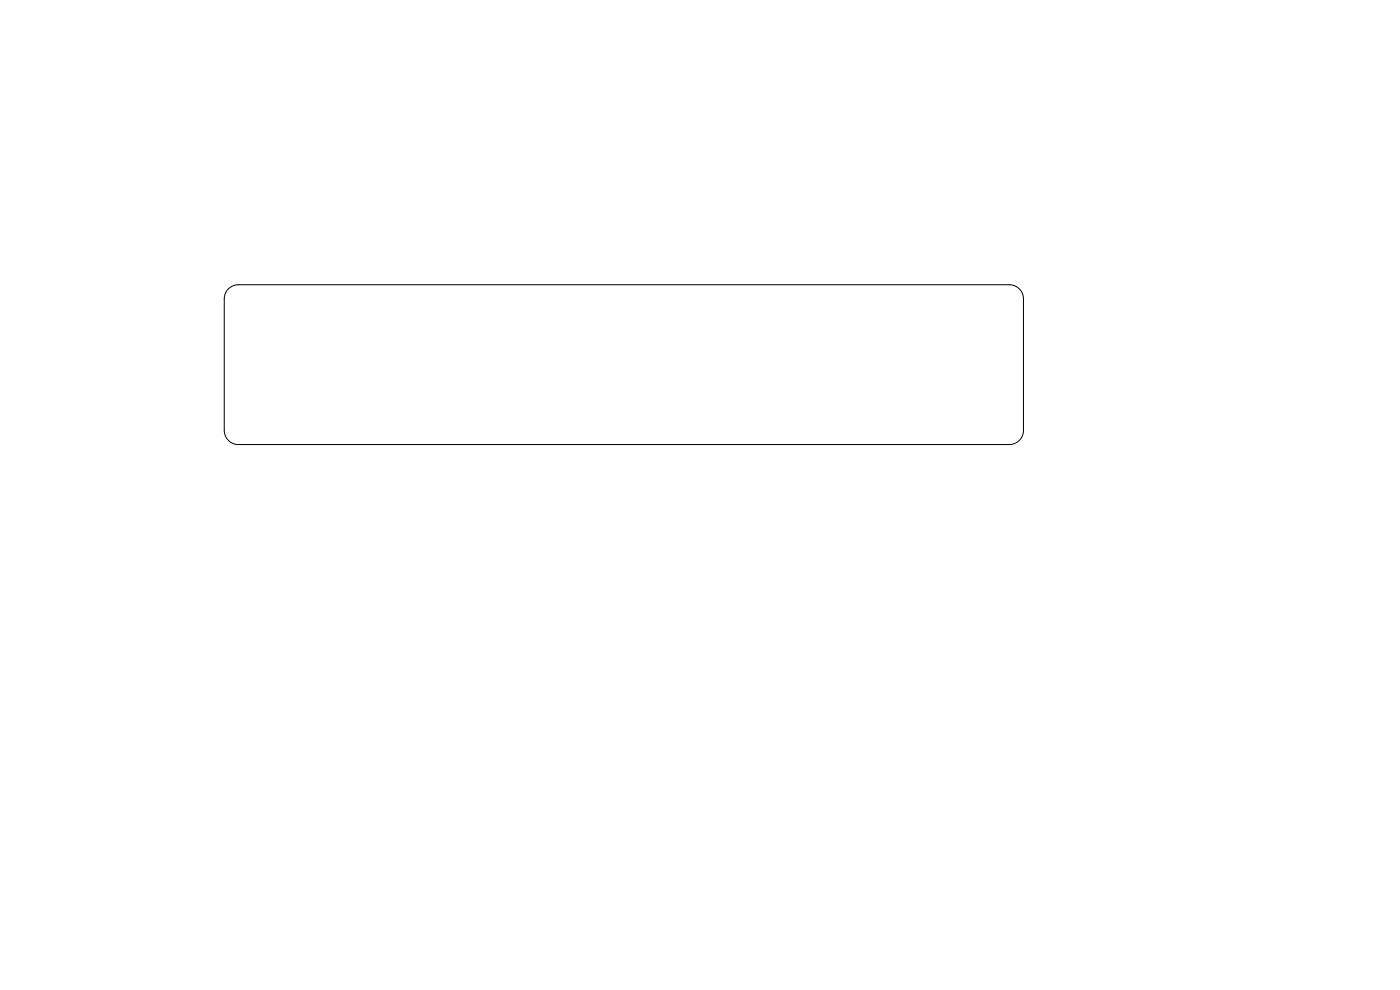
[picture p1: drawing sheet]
<svg xmlns="http://www.w3.org/2000/svg" width="297mm" height="210mm" viewBox="0 0 297 210" stroke-linecap="round" stroke-linejoin="round" font-family="sans-serif">
<path d="M48.5 61.3a3 3 0 0 1 2.1-.9h163.5a3 3 0 0 1 3 3v27.9a3 3 0 0 1-3 3h-163.5a3 3 0 0 1-3-3v-27.9a3 3 0 0 1 .9-2.1z" fill="none" stroke="#000" stroke-width=".21"/>
</svg>
